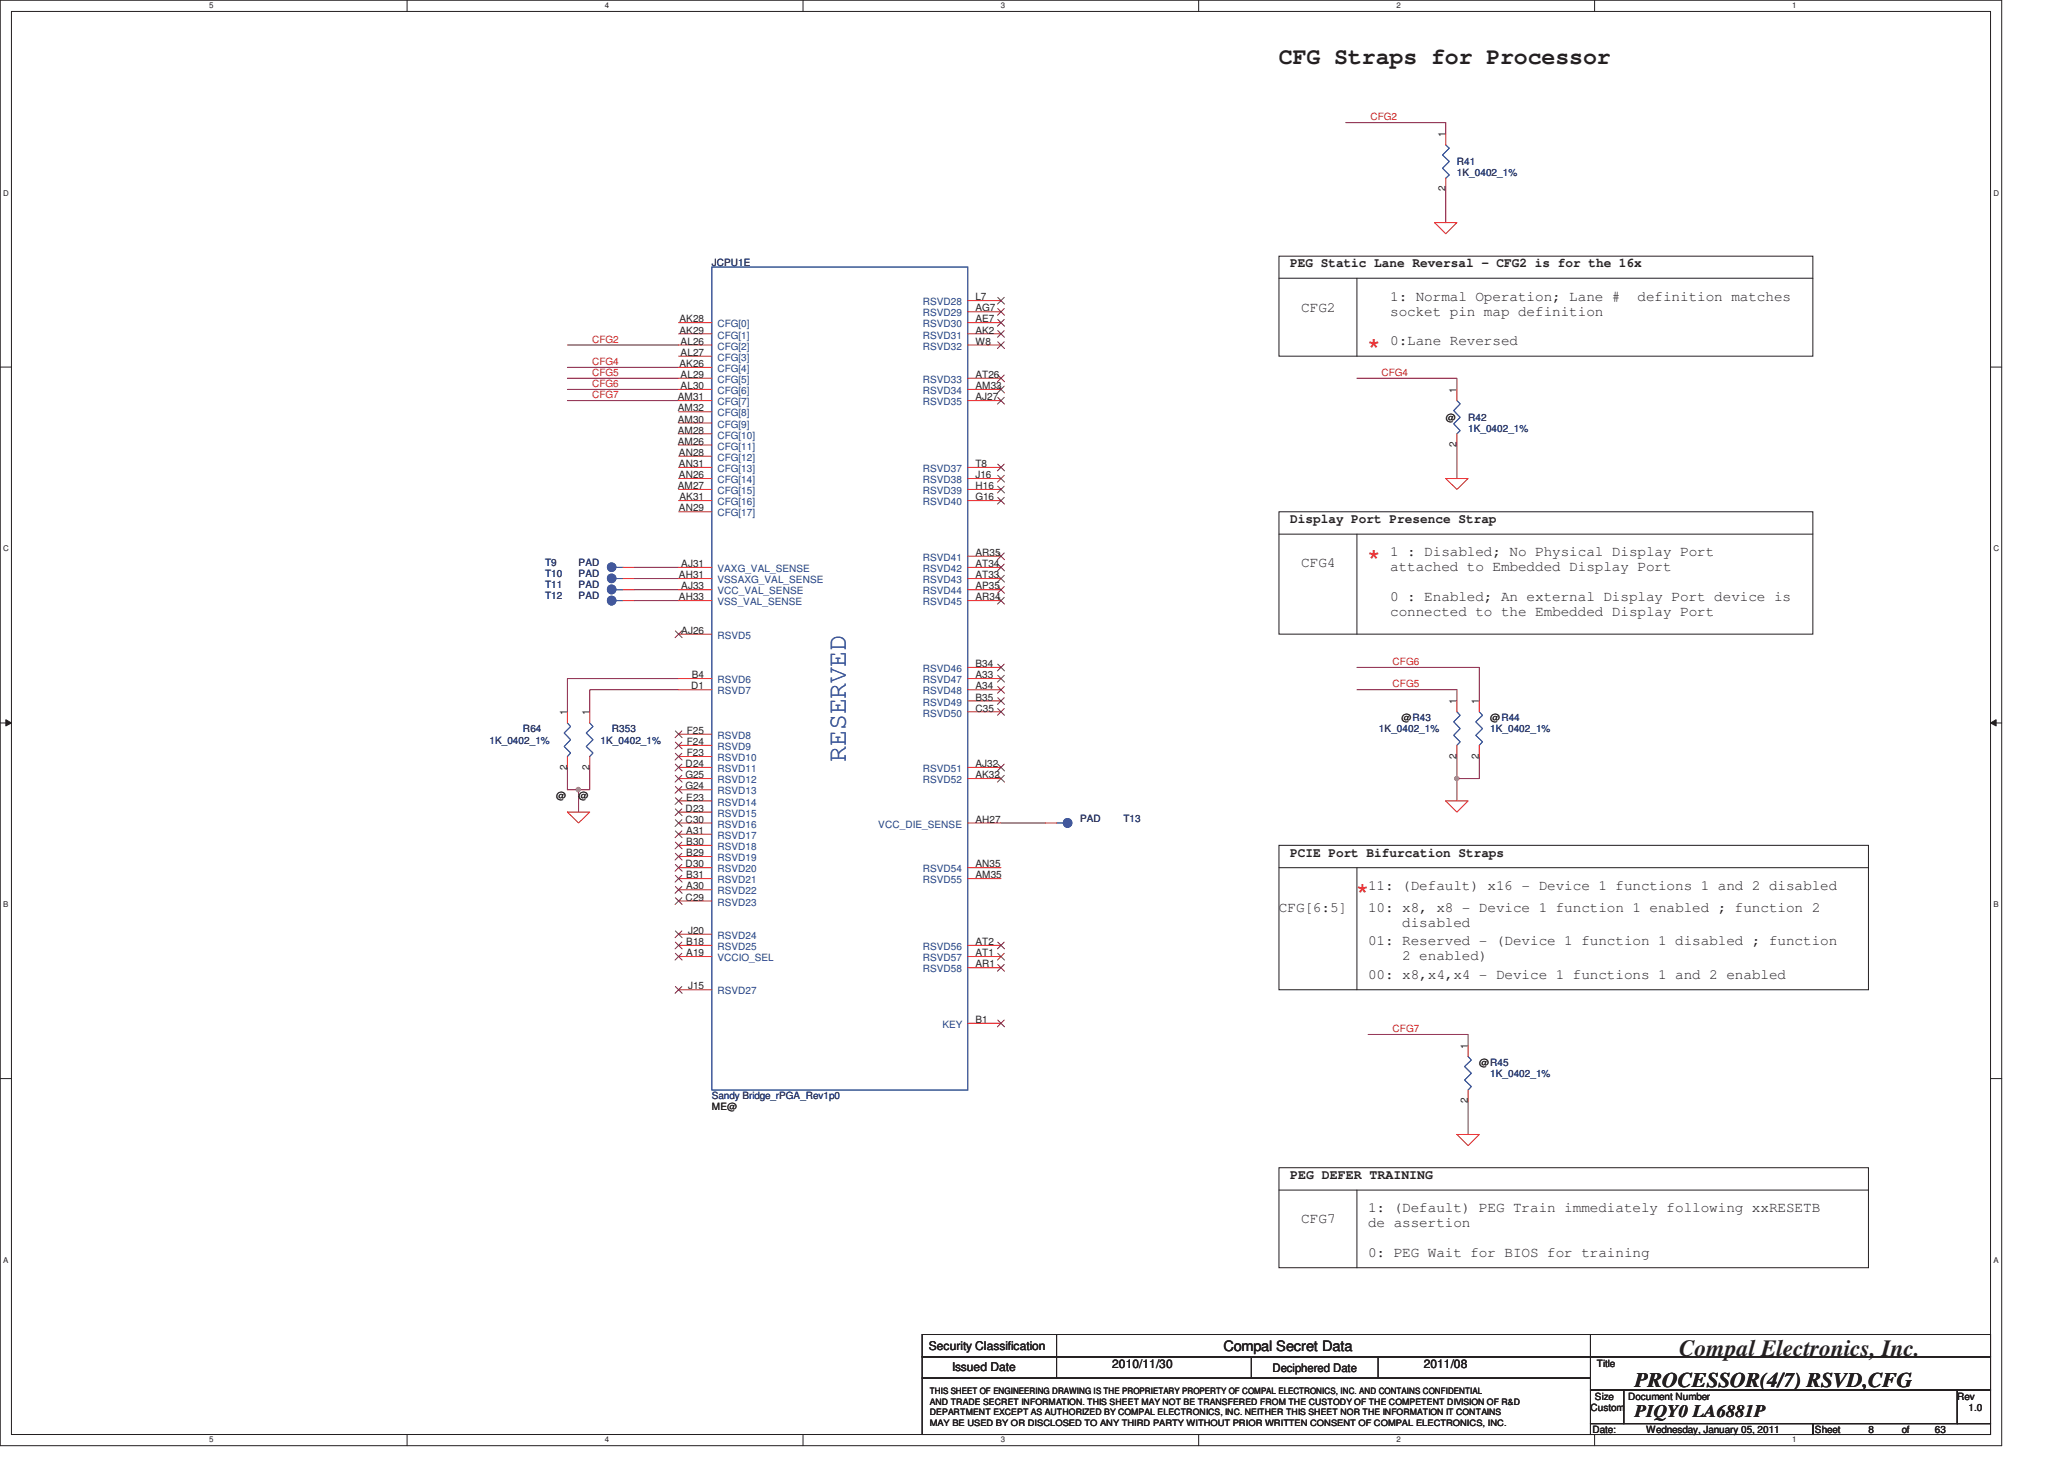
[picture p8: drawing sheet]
<svg xmlns="http://www.w3.org/2000/svg" width="297mm" height="210mm" viewBox="0 0 297 210" stroke-linecap="round" stroke-linejoin="round" font-family="sans-serif">
<defs><g id="words">
<g font-size="4.3" fill="#ed2024">
<text x="196.9" y="51.9">*</text>
<text x="196.9" y="82.3">*</text>
<text x="195.3" y="130.3">*</text>
</g>
<text font-size="3.8" fill="#3953a4" x="121.7" y="109.7" transform="rotate(-90 121.7 109.7)">RESERVED</text>
<g font-size="3.3" fill="#231f20">
<text x="184.1" y="9.2">CFG Straps for Processor</text>
<text x="241.7" y="195.1">Compal Electronics, Inc.</text>
</g>
<text font-size="3" fill="#231f20" x="235.3" y="199.6">PROCESSOR(4/7) RSVD,CFG</text>
<text font-size="2.5" fill="#231f20" x="235.3" y="204">PIQY0 LA6881P</text>
<g font-size="2.1" fill="#231f20">
<text x="187.3" y="44.9">CFG2</text>
<text x="200.1" y="43.3">1: Normal Operation; Lane #</text>
<text x="200.1" y="45.4">socket pin map definition</text>
<text x="235.7" y="43.3">definition matches</text>
<text x="200.1" y="49.7">0:Lane Reversed</text>
<text x="187.3" y="81.7">CFG4</text>
<text x="200.1" y="80">1 : Disabled; No Physical Display Port</text>
<text x="200.1" y="82.2">attached to Embedded Display Port</text>
<text x="200.1" y="86.5">0 : Enabled; An external Display Port device is</text>
<text x="200.1" y="88.6">connected to the Embedded Display Port</text>
<text x="184.1" y="131.3">CFG[6:5]</text>
<text x="196.9" y="131.3">10: x8, x8 - Device 1 function 1 enabled ; function 2</text>
<text x="196.9" y="128.1">11: (Default) x16 - Device 1 functions 1 and 2 disabled</text>
<text x="196.9" y="136.1">01: Reserved - (Device 1 function 1 disabled ; function</text>
<text x="201.8" y="133.4">disabled</text>
<text x="196.9" y="140.9">00: x8,x4,x4 - Device 1 functions 1 and 2 enabled</text>
<text x="201.8" y="138.2">2 enabled)</text>
<text x="187.3" y="176.1">CFG7</text>
<text x="196.9" y="174.5">1: (Default) PEG Train immediately following xxRESETB</text>
<text x="196.9" y="176.7">de assertion</text>
<text x="196.9" y="180.9">0: PEG Wait for BIOS for training</text>
<text x="176.1" y="194.5">Compal Secret Data</text>
</g>
<g font-size="1.9" fill="#231f20">
<text x="185.7" y="38.5">PEG Static Lane Reversal - CFG2 is for the 16x</text>
<text x="185.7" y="75.3">Display Port Presence Strap</text>
<text x="185.7" y="123.3">PCIE Port Bifurcation Straps</text>
<text x="185.7" y="169.7">PEG DEFER TRAINING</text>
</g>
<g font-size="1.7" fill="#231f20">
<text x="133.7" y="194.3">Security Classification</text>
<text x="137" y="197.4">Issued Date</text>
<text x="160.1" y="196.9">2010/11/30</text>
<text x="183.1" y="197.4">Deciphered Date</text>
<text x="204.9" y="196.9">2011/08</text>
</g>
<g font-size="1.4" fill="#ed2024">
<text x="197.2" y="17.3">CFG2</text>
<text x="85.2" y="49.3">CFG2</text>
<text x="85.2" y="52.5">CFG4</text>
<text x="85.2" y="55.7">CFG6</text>
<text x="85.2" y="57.3">CFG7</text>
<text x="85.2" y="54.1">CFG5</text>
<text x="198.8" y="54.1">CFG4</text>
<text x="200.4" y="95.7">CFG6</text>
<text x="200.4" y="98.9">CFG5</text>
<text x="200.4" y="148.5">CFG7</text>
</g>
<g font-size="1.4" fill="#231f20">
<text x="208" y="19.8" transform="rotate(-90 208 19.8)">1</text>
<text x="208" y="27.6" transform="rotate(-90 208 27.6)">2</text>
<text x="97.8" y="46.4">AK28</text>
<text x="140.4" y="46.4">AE7</text>
<text x="140.4" y="43.2">L7</text>
<text x="140.4" y="44.8">AG7</text>
<text x="97.8" y="48">AK29</text>
<text x="97.8" y="52.8">AK26</text>
<text x="98" y="49.6">AL26</text>
<text x="98" y="51.2">AL27</text>
<text x="140.4" y="48">AK2</text>
<text x="140.4" y="49.6">W8</text>
<text x="97.5" y="57.6">AM31</text>
<text x="97.5" y="59.2">AM32</text>
<text x="98" y="54.4">AL29</text>
<text x="98" y="56">AL30</text>
<text x="140.4" y="56">AM33</text>
<text x="140.4" y="57.6">AJ27</text>
<text x="140.4" y="54.4">AT26</text>
<text x="209.6" y="56.6" transform="rotate(-90 209.6 56.6)">1</text>
<text x="97.5" y="60.8">AM30</text>
<text x="97.5" y="62.4">AM28</text>
<text x="97.5" y="64">AM26</text>
<text x="97.7" y="65.6">AN28</text>
<text x="208.1" y="60.6">@</text>
<text x="209.6" y="64.3" transform="rotate(-90 209.6 64.3)">2</text>
<text x="97.5" y="70.4">AM27</text>
<text x="97.7" y="67.2">AN31</text>
<text x="97.7" y="68.8">AN26</text>
<text x="140.4" y="68.8">J16</text>
<text x="140.4" y="70.4">H16</text>
<text x="140.4" y="67.2">T8</text>
<text x="97.7" y="73.6">AN29</text>
<text x="97.8" y="72">AK31</text>
<text x="140.4" y="72">G16</text>
<text x="97.7" y="83.2">AH31</text>
<text x="98" y="81.6">AJ31</text>
<text x="140.4" y="81.6">AT34</text>
<text x="140.4" y="80">AR35</text>
<text x="140.4" y="83.2">AT33</text>
<text x="97.7" y="86.4">AH33</text>
<text x="98" y="84.8">AJ33</text>
<text x="140.4" y="86.4">AR34</text>
<text x="140.4" y="84.8">AP35</text>
<text x="98" y="91.2">AJ26</text>
<text x="99.5" y="99.2">D1</text>
<text x="99.6" y="97.6">B4</text>
<text x="140.4" y="96">B34</text>
<text x="140.4" y="97.6">A33</text>
<text x="140.4" y="99.2">A34</text>
<text x="140.4" y="100.8">B35</text>
<text x="209.6" y="101.3" transform="rotate(-90 209.6 101.3)">1</text>
<text x="212.8" y="101.3" transform="rotate(-90 212.8 101.3)">1</text>
<text x="81.6" y="103" transform="rotate(-90 81.6 103)">1</text>
<text x="84.8" y="103" transform="rotate(-90 84.8 103)">1</text>
<text x="98.8" y="105.6">F25</text>
<text x="98.8" y="107.2">F24</text>
<text x="140.4" y="102.4">C35</text>
<text x="201.7" y="103.8">@R43</text>
<text x="214.5" y="103.8">@R44</text>
<text x="81.6" y="110.8" transform="rotate(-90 81.6 110.8)">2</text>
<text x="84.8" y="110.8" transform="rotate(-90 84.8 110.8)">2</text>
<text x="98.6" y="112">G25</text>
<text x="98.6" y="113.6">G24</text>
<text x="98.7" y="110.4">D24</text>
<text x="98.8" y="108.8">F23</text>
<text x="140.4" y="110.4">AJ32</text>
<text x="140.4" y="112">AK32</text>
<text x="209.6" y="109.2" transform="rotate(-90 209.6 109.2)">2</text>
<text x="212.8" y="109.2" transform="rotate(-90 212.8 109.2)">2</text>
<text x="80" y="115">@</text>
<text x="83.3" y="115">@</text>
<text x="98.7" y="118.4">C30</text>
<text x="98.7" y="116.8">D23</text>
<text x="98.8" y="115.2">E23</text>
<text x="140.4" y="118.4">AH27</text>
<text x="98.7" y="124.8">D30</text>
<text x="98.8" y="120">A31</text>
<text x="98.8" y="121.6">B30</text>
<text x="98.8" y="123.2">B29</text>
<text x="140.4" y="124.8">AN35</text>
<text x="98.7" y="129.6">C29</text>
<text x="98.8" y="128">A30</text>
<text x="98.8" y="126.4">B31</text>
<text x="140.4" y="126.4">AM35</text>
<text x="98.8" y="136">B18</text>
<text x="98.8" y="137.6">A19</text>
<text x="99" y="134.4">J20</text>
<text x="140.4" y="136">AT2</text>
<text x="140.4" y="137.6">AT1</text>
<text x="99" y="142.4">J15</text>
<text x="140.4" y="139.2">AR1</text>
<text x="140.4" y="147.2">B1</text>
<text x="211.2" y="151" transform="rotate(-90 211.2 151)">1</text>
<text x="212.9" y="153.4">@R45</text>
<text x="102.4" y="159.8">ME@</text>
<text x="211.2" y="158.8" transform="rotate(-90 211.2 158.8)">2</text>
<text x="229.8" y="196.8">Title</text>
<text x="228.9" y="203">Custom</text>
<text x="229.5" y="201.4">Size</text>
<text x="234.3" y="201.4">Document Number</text>
<text x="281.7" y="201.4">Rev</text>
<text x="283.3" y="203">1.0</text>
<text x="229.2" y="206.2">Date:</text>
<text x="236.9" y="206.2">Wednesday, January 05, 2011</text>
<text x="261.2" y="206.2">Sheet</text>
<text x="268.9" y="206.2">8</text>
<text x="273.7" y="206.2">of</text>
<text x="278.5" y="206.2">63</text>
</g>
<g font-size="1.4" fill="#282973">
<text x="209.7" y="23.8">R41</text>
<text x="209.7" y="25.4">1K_0402_1%</text>
<text x="102.4" y="38.2">JCPU1E</text>
<text x="211.3" y="60.6">R42</text>
<text x="211.3" y="62.2">1K_0402_1%</text>
<text x="78.4" y="83">T10</text>
<text x="78.4" y="81.4">T9</text>
<text x="83.3" y="83">PAD</text>
<text x="83.3" y="81.4">PAD</text>
<text x="78.4" y="84.6">T11</text>
<text x="78.4" y="86.2">T12</text>
<text x="83.3" y="84.6">PAD</text>
<text x="83.3" y="86.2">PAD</text>
<text x="70.4" y="107">1K_0402_1%</text>
<text x="75.3" y="105.4">R64</text>
<text x="86.4" y="107">1K_0402_1%</text>
<text x="88" y="105.4">R353</text>
<text x="198.5" y="105.4">1K_0402_1%</text>
<text x="214.5" y="105.4">1K_0402_1%</text>
<text x="155.4" y="118.2">PAD</text>
<text x="161.7" y="118.2">T13</text>
<text x="214.5" y="155">1K_0402_1%</text>
<text x="102.4" y="158.2">Sandy Bridge_rPGA_Rev1p0</text>
</g>
<g font-size="1.4" fill="#1d437e">
<text x="103.2" y="47.1">CFG[0]</text>
<text x="132.8" y="47.1">RSVD30</text>
<text x="132.8" y="43.9">RSVD28</text>
<text x="132.8" y="45.5">RSVD29</text>
<text x="103.2" y="48.7">CFG[1]</text>
<text x="103.2" y="50.3">CFG[2]</text>
<text x="103.2" y="51.9">CFG[3]</text>
<text x="103.2" y="53.5">CFG[4]</text>
<text x="132.8" y="48.7">RSVD31</text>
<text x="132.8" y="50.3">RSVD32</text>
<text x="103.2" y="55.1">CFG[5]</text>
<text x="103.2" y="56.7">CFG[6]</text>
<text x="103.2" y="58.3">CFG[7]</text>
<text x="103.2" y="59.9">CFG[8]</text>
<text x="132.8" y="56.7">RSVD34</text>
<text x="132.8" y="58.3">RSVD35</text>
<text x="132.8" y="55.1">RSVD33</text>
<text x="103.2" y="61.5">CFG[9]</text>
<text x="103.2" y="63.1">CFG[10]</text>
<text x="103.2" y="64.7">CFG[11]</text>
<text x="103.2" y="66.3">CFG[12]</text>
<text x="103.2" y="67.9">CFG[13]</text>
<text x="103.2" y="69.6">CFG[14]</text>
<text x="103.2" y="71.1">CFG[15]</text>
<text x="132.8" y="69.6">RSVD38</text>
<text x="132.8" y="71.1">RSVD39</text>
<text x="132.8" y="67.9">RSVD37</text>
<text x="103.2" y="72.7">CFG[16]</text>
<text x="103.2" y="74.3">CFG[17]</text>
<text x="132.8" y="72.7">RSVD40</text>
<text x="103.2" y="82.3">VAXG_VAL_SENSE</text>
<text x="103.2" y="83.9">VSSAXG_VAL_SENSE</text>
<text x="132.8" y="82.3">RSVD42</text>
<text x="132.8" y="80.7">RSVD41</text>
<text x="132.8" y="83.9">RSVD43</text>
<text x="103.2" y="85.6">VCC_VAL_SENSE</text>
<text x="103.2" y="87.1">VSS_VAL_SENSE</text>
<text x="132.8" y="87.1">RSVD45</text>
<text x="132.8" y="85.6">RSVD44</text>
<text x="103.2" y="91.9">RSVD5</text>
<text x="103.2" y="98.3">RSVD6</text>
<text x="103.2" y="99.9">RSVD7</text>
<text x="132.8" y="96.7">RSVD46</text>
<text x="132.8" y="98.3">RSVD47</text>
<text x="132.8" y="99.9">RSVD48</text>
<text x="132.8" y="101.6">RSVD49</text>
<text x="103.2" y="106.3">RSVD8</text>
<text x="103.2" y="107.9">RSVD9</text>
<text x="132.8" y="103.1">RSVD50</text>
<text x="103.2" y="111.1">RSVD11</text>
<text x="103.2" y="112.7">RSVD12</text>
<text x="103.2" y="109.6">RSVD10</text>
<text x="132.8" y="111.1">RSVD51</text>
<text x="132.8" y="112.7">RSVD52</text>
<text x="103.2" y="119.1">RSVD16</text>
<text x="103.2" y="117.6">RSVD15</text>
<text x="103.2" y="114.3">RSVD13</text>
<text x="103.2" y="115.9">RSVD14</text>
<text x="126.4" y="119.1">VCC_DIE_SENSE</text>
<text x="103.2" y="120.7">RSVD17</text>
<text x="103.2" y="122.3">RSVD18</text>
<text x="103.2" y="125.6">RSVD20</text>
<text x="103.2" y="123.9">RSVD19</text>
<text x="132.8" y="125.6">RSVD54</text>
<text x="103.2" y="128.7">RSVD22</text>
<text x="103.2" y="127.1">RSVD21</text>
<text x="103.2" y="130.3">RSVD23</text>
<text x="132.8" y="127.1">RSVD55</text>
<text x="103.2" y="135.1">RSVD24</text>
<text x="103.2" y="136.7">RSVD25</text>
<text x="132.8" y="136.7">RSVD56</text>
<text x="103.2" y="143.1">RSVD27</text>
<text x="103.2" y="138.3">VCCIO_SEL</text>
<text x="132.8" y="138.3">RSVD57</text>
<text x="132.8" y="140">RSVD58</text>
<text x="135.6" y="148">KEY</text>
</g>
<g font-size="1.3" fill="#231f20">
<text x="133.8" y="203.7">DEPARTMENT EXCEPT AS AUTHORIZED BY COMPAL ELECTRONICS, INC. NEITHER THIS SHEET NOR THE INFORMATION IT CONTAINS</text>
<text x="133.8" y="200.6">THIS SHEET OF ENGINEERING DRAWING IS THE PROPRIETARY PROPERTY OF COMPAL ELECTRONICS, INC. AND CONTAINS CONFIDENTIAL</text>
<text x="133.8" y="202.1">AND TRADE SECRET INFORMATION. THIS SHEET MAY NOT BE TRANSFERED FROM THE CUSTODY OF THE COMPETENT DIVISION OF R&amp;D</text>
<text x="133.8" y="205.2">MAY BE USED BY OR DISCLOSED TO ANY THIRD PARTY WITHOUT PRIOR WRITTEN CONSENT OF COMPAL ELECTRONICS, INC.</text>
</g>
<g font-size="1.1" fill="#231f20">
<text x="30.1" y="1.2">5</text>
<text x="87" y="1.2">4</text>
<text x="144" y="1.2">3</text>
<text x="201" y="1.2">2</text>
<text x="257.9" y="1.2">1</text>
<text x=".5" y="28.2">D</text>
<text x="286.9" y="28.2">D</text>
<text x=".5" y="79.4">C</text>
<text x="286.9" y="79.4">C</text>
<text x=".5" y="130.6">B</text>
<text x="286.9" y="130.6">B</text>
<text x=".5" y="181.8">A</text>
<text x="286.9" y="181.8">A</text>
<text x="30.1" y="207.6">5</text>
<text x="87" y="207.6">4</text>
<text x="144" y="207.6">3</text>
<text x="201" y="207.6">2</text>
<text x="257.9" y="207.6">1</text>
</g>
</g></defs>
<path d="M0 0h288.1v208.1h-288.1zM1.6 1.6h284.9v204.9h-284.9z" fill="none" stroke="#231f20" stroke-width=".14"/>
<g fill="#fff">
<path d="M30.1 .2h.6v1.2h-.6z"/>
<path d="M30.1 206.6h.6v1.2h-.6z"/>
</g>
<path d="M58.6 0v1.6M58.6 206.5v1.6" fill="none" stroke="#231f20" stroke-width=".14"/>
<g fill="#fff">
<path d="M87 .2h.6v1.2h-.6z"/>
<path d="M87 206.6h.6v1.2h-.6z"/>
</g>
<path d="M115.6 0v1.6M115.6 206.5v1.6" fill="none" stroke="#231f20" stroke-width=".14"/>
<g fill="#fff">
<path d="M144 .2h.6v1.2h-.6z"/>
<path d="M144 206.6h.6v1.2h-.6z"/>
</g>
<path d="M172.5 0v1.6M172.5 206.5v1.6" fill="none" stroke="#231f20" stroke-width=".14"/>
<g fill="#fff">
<path d="M201 .2h.5v1.2h-.5z"/>
<path d="M201 206.6h.5v1.2h-.5z"/>
</g>
<path d="M229.5 0v1.6M229.5 206.5v1.6" fill="none" stroke="#231f20" stroke-width=".14"/>
<g fill="#fff">
<path d="M257.9 .2h.6v1.2h-.6z"/>
<path d="M257.9 206.6h.6v1.2h-.6z"/>
<path d="M.5 27.2h.7v1.2h-.7z"/>
<path d="M286.9 27.2h.8v1.2h-.8z"/>
<path d="M.5 78.4h.7v1.2h-.7z"/>
<path d="M286.9 78.4h.8v1.2h-.8z"/>
</g>
<path d="M0 52.8h1.6M286.5 52.8h1.6" fill="none" stroke="#231f20" stroke-width=".14"/>
<g fill="#fff">
<path d="M.5 129.6h.7v1.2h-.7z"/>
<path d="M286.9 129.6h.7v1.2h-.7z"/>
</g>
<path d="M0 104.1h1.6M286.5 104.1h1.6" fill="none" stroke="#231f20" stroke-width=".14"/>
<path d="M.8 103.6l.8 .5-.8 .4z" fill="#231f20"/>
<path d="M.8 103.6l.8 .5-.8 .4z" fill="none" stroke="#231f20" stroke-width=".14"/>
<path d="M286.5 104.1l.8-.5v.9z" fill="#231f20"/>
<path d="M286.5 104.1l.8-.5v.9z" fill="none" stroke="#231f20" stroke-width=".14"/>
<g fill="#fff">
<path d="M.5 180.8h.7v1.2h-.7z"/>
<path d="M286.9 180.8h.7v1.2h-.7z"/>
</g>
<path d="M0 155.2h1.6M286.5 155.2h1.6" fill="none" stroke="#231f20" stroke-width=".14"/>
<path d="M195.3 54.4h14.4v1.6M209.7 64v4.9M195.3 96.1h17.6v4.8M209.7 108.9v3.2M209.7 112.1v3.2M212.9 108.9v3.2h-3.2" fill="none" stroke="#7f1442" stroke-width=".14"/>
<circle cx="209.7" cy="112" r=".31" fill="#b9529f"/>
<circle cx="209.7" cy="112" r=".31" fill="none" stroke="#b9529f" stroke-width=".14"/>
<g fill="none" stroke="#7f1442" stroke-width=".14">
<path d="M193.7 17.6h14.4v1.7M208.1 27.3v4.7M81.7 54.4h16M81.7 49.7h16M81.7 52.9h16M81.7 56h16M81.7 57.7h16M91.3 81.7h6.4M91.3 83.3h6.4M91.3 84.9h6.4M91.3 86.4h6.4M97.7 97.7h-16v4.7"/>
<path d="M97.7 99.3h-12.8v3.1M195.3 99.3h14.4v1.6M81.7 110.4v3.3M84.9 110.4v3.3h-1.6v3.2M144.1 118.4h6.3M196.9 148.9h14.4v1.5M211.3 158.4v4.9"/>
</g>
<circle cx="83.2" cy="113.6" r=".31" fill="#b9529f"/>
<circle cx="83.2" cy="113.6" r=".31" fill="none" stroke="#b9529f" stroke-width=".14"/>
<path d="M81.7 113.7h1.6" fill="none" stroke="#7f1442" stroke-width=".14"/>
<path d="M206.5 32h3.2l-1.6 1.7zM208.1 68.9h3.2l-1.6 1.5zM81.7 116.9h3.2l-1.6 1.5zM208.1 115.3h3.2l-1.6 1.6zM211.3 150.4v1.7M211.3 156.9v1.6M209.7 163.3h3.2l-1.6 1.6z" fill="none" stroke="#ed2024" stroke-width=".14"/>
<g fill="none" stroke="#231f20" stroke-width=".14">
<path d="M184.1 36.9h76.8v14.4h-76.8zM184.1 40h76.8M195.3 40v11.3M184.1 73.7h76.8v17.6h-76.8zM184.1 76.9h76.8M195.3 76.9v14.4M184.1 121.7h84.8v20.7h-84.8zM184.1 124.9h84.8M195.3 124.9v17.5M184.1 168.1h84.8v14.4h-84.8zM184.1 171.3h84.8M195.3 171.3v11.2"/>
<path d="M132.7 192.1h96.2v3.2h-96.2zM132.7 195.3h96.2v3h-96.2zM132.7 198.3h96.2v8.2h-96.2zM152.1 192.1v6.2M180.1 195.3v3M198.3 195.3v3M228.9 192.1h57.6v3.2h-57.6zM228.9 195.3h57.6v4.8h-57.6zM228.9 200.1h4.8v4.8h-4.8zM228.9 204.9h32v1.6h-32zM233.7 200.1h48v4.8h-48zM260.9 204.9h25.6v1.6h-25.6z"/>
<path d="M281.7 200.1h4.8v4.8h-4.8z"/>
</g>
<path d="M211.3 152.1l.4 .5-.9 .9 .9 1-.9 .9 .9 1-.4 .5" fill="none" stroke="#3953a4" stroke-width=".14"/>
<circle cx="88" cy="83.2" r=".62" fill="#3953a4"/>
<g fill="none" stroke="#3953a4" stroke-width=".14">
<path d="M88.7 83.3h1"/>
<circle cx="88" cy="83.2" r=".62"/>
</g>
<circle cx="88" cy="83.2" r=".62" fill="#3953a4"/>
<g fill="none" stroke="#3953a4" stroke-width=".14">
<path d="M102.4 38.4h36.9v118.5h-36.9zM208.1 20.9l.5 .4-1 1 1 .9-1 1 1 1-.5 .5M209.7 57.7l.4 .4-.9 1 .9 1-.9 .9 .9 1-.4 .4M88.7 83.3h1M84.9 104.1l.4 .5-.9 .9 .9 1-.9 .9 .9 1-.4 .5M209.7 102.4l.4 .6-.9 .9 .9 1-.9 .9 .9 1-.4 .5"/>
<circle cx="88" cy="83.2" r=".62"/>
</g>
<g fill="none" stroke="#ed2024" stroke-width=".14">
<path d="M208.1 19.3v1.6M208.1 25.7v1.6M97.7 46.4h4.7M97.7 48h4.7M97.7 49.7h4.7M97.7 51.3h4.7M97.7 52.9h4.7M97.7 54.4h4.7M97.7 56h4.7M97.7 57.7h4.7M97.7 59.3h4.7M139.3 46.4h4.8"/>
<path d="M139.3 48h4.8M139.3 49.7h4.8M139.3 54.4h4.8M139.3 56h4.8M139.3 57.7h4.8M139.3 43.3h4.8M139.3 44.9h4.8M209.7 56v1.7M97.7 60.9h4.7M97.7 62.4h4.7M97.7 64h4.7M97.7 65.7h4.7"/>
<path d="M97.7 67.3h4.7M97.7 68.9h4.7M97.7 70.4h4.7M97.7 72h4.7M97.7 73.7h4.7M139.3 67.3h4.8M139.3 68.9h4.8M139.3 70.4h4.8M139.3 72h4.8M209.7 62.4v1.6M89.7 83.3h1.6M97.7 83.3h4.7"/>
<path d="M97.7 81.7h4.7M97.7 86.4h4.7M97.7 97.7h4.7M97.7 99.3h4.7M97.7 84.9h4.7M97.7 91.3h4.7M139.3 83.3h4.8M139.3 81.7h4.8M139.3 80h4.8M139.3 86.4h4.8M139.3 96.1h4.8M139.3 97.7h4.8"/>
<path d="M139.3 99.3h4.8M139.3 84.9h4.8M84.9 102.4v1.7M84.9 108.9v1.5M97.7 110.4h4.7M97.7 112.1h4.7M97.7 118.4h4.7M97.7 116.9h4.7M97.7 105.7h4.7M97.7 107.3h4.7M97.7 113.7h4.7M97.7 115.3h4.7"/>
<path d="M97.7 108.9h4.7M139.3 100.9h4.8M139.3 102.4h4.8M139.3 110.4h4.8M139.3 112.1h4.8M139.3 118.4h4.8M209.7 100.9v1.5M209.7 107.3v1.6M97.7 136.1h4.7M97.7 137.7h4.7M97.7 120.1h4.7M97.7 121.7h4.7"/>
<path d="M97.7 124.9h4.7M97.7 123.3h4.7M97.7 128.1h4.7M97.7 126.4h4.7M97.7 129.7h4.7M97.7 134.4h4.7M139.3 136.1h4.8M139.3 137.7h4.8M139.3 139.3h4.8M139.3 124.9h4.8M139.3 126.4h4.8M97.7 142.4h4.7"/>
<path d="M139.3 147.3h4.8"/>
</g>
<g fill="none" stroke="#7f421c" stroke-width=".14">
<path d="M143.6 55.6l1 1M143.6 57.2l1 1M143.6 46l1 .9M143.6 47.6l1 1M143.6 42.8l1 1M143.6 44.4l1 1M143.6 49.2l1 1M143.6 54l1 .9M144.5 55.6l-1 1M144.5 57.2l-1 1M144.5 46l-1 .9M144.5 47.6l-1 1"/>
<path d="M144.5 42.8l-1 1M144.5 44.4l-1 1M144.5 49.2l-1 1M144.5 54l-1 .9M143.6 68.4l1 1M143.6 70l1 .9M143.6 71.6l1 1M143.6 79.6l1 1M143.6 66.8l1 1M144.5 68.4l-1 1M144.5 70l-1 .9M144.5 71.6l-1 1"/>
<path d="M144.5 79.6l-1 1M144.5 66.8l-1 1M97.2 90.8l1 1M98.1 90.8l-.9 1M143.6 81.2l1 1M143.6 82.8l1 1M143.6 86l1 .9M143.6 95.6l1 1M143.6 97.2l1 1M143.6 98.8l1 1M143.6 84.4l1 1M144.5 81.2l-1 1"/>
<path d="M144.5 82.8l-1 1M144.5 86l-1 .9M144.5 95.6l-1 1M144.5 97.2l-1 1M144.5 98.8l-1 1M144.5 84.4l-1 1M97.2 118l1 1M97.2 116.4l1 1M97.2 119.6l1 1M97.2 105.2l1 1M97.2 106.8l1 1M97.2 110l1 1"/>
<path d="M97.2 111.6l1 1M97.2 113.2l1 1M97.2 114.8l1 1M97.2 108.4l1 1M98.1 114.8l-.9 1M98.1 116.4l-.9 1M98.1 118l-.9 1M98.1 119.6l-.9 1M98.1 113.2l-.9 1M98.1 105.2l-.9 1M98.1 106.8l-.9 1M98.1 110l-.9 1"/>
<path d="M98.1 111.6l-.9 1M98.1 108.4l-.9 1M143.6 100.4l1 1M143.6 102l1 1M143.6 110l1 1M143.6 111.6l1 1M144.5 100.4l-1 1M144.5 102l-1 1M144.5 110l-1 1M144.5 111.6l-1 1M97.2 121.2l1 1M97.2 124.4l1 1"/>
<path d="M97.2 122.8l1 1M97.2 127.6l1 1M97.2 126l1 1M97.2 129.2l1 1M97.2 134l1 1M97.2 135.6l1 1M97.2 137.2l1 1M98.1 127.6l-.9 1M98.1 129.2l-.9 1M98.1 121.2l-.9 1M98.1 124.4l-.9 1M98.1 122.8l-.9 1"/>
<path d="M98.1 126l-.9 1M98.1 134l-.9 1M98.1 135.6l-.9 1M98.1 137.2l-.9 1M143.6 135.6l1 1M143.6 137.2l1 1M143.6 138.8l1 1M144.5 135.6l-1 1M144.5 137.2l-1 1M144.5 138.8l-1 1M97.2 142l1 1M98.1 142l-.9 1"/>
<path d="M143.6 146.8l1 1M144.5 146.8l-1 1"/>
</g>
<circle cx="88" cy="84.8" r=".63" fill="#3953a4"/>
<g fill="none" stroke="#3953a4" stroke-width=".14">
<path d="M88.7 84.9h1"/>
<circle cx="88" cy="84.8" r=".63"/>
</g>
<circle cx="88" cy="84.8" r=".63" fill="#3953a4"/>
<g fill="none" stroke="#3953a4" stroke-width=".14">
<path d="M88.7 84.9h1"/>
<circle cx="88" cy="84.8" r=".63"/>
</g>
<path d="M89.7 84.9h1.6" fill="none" stroke="#ed2024" stroke-width=".14"/>
<circle cx="88" cy="86.4" r=".63" fill="#3953a4"/>
<g fill="none" stroke="#3953a4" stroke-width=".14">
<path d="M88.7 86.4h1"/>
<circle cx="88" cy="86.4" r=".63"/>
</g>
<circle cx="88" cy="86.4" r=".63" fill="#3953a4"/>
<g fill="none" stroke="#3953a4" stroke-width=".14">
<path d="M88.7 86.4h1M81.7 104.1l.4 .5-.9 .9 .9 1-.9 .9 .9 1-.4 .5"/>
<circle cx="88" cy="86.4" r=".63"/>
</g>
<path d="M89.7 86.4h1.6M81.7 102.4v1.7M81.7 108.9v1.5" fill="none" stroke="#ed2024" stroke-width=".14"/>
<circle cx="153.6" cy="118.4" r=".63" fill="#3953a4"/>
<g fill="none" stroke="#3953a4" stroke-width=".14">
<path d="M152.1 118.4h.9"/>
<circle cx="153.6" cy="118.4" r=".63"/>
</g>
<circle cx="153.6" cy="118.4" r=".63" fill="#3953a4"/>
<g fill="none" stroke="#3953a4" stroke-width=".14">
<path d="M152.1 118.4h.9M212.9 102.4l.5 .6-1 .9 1 1-1 .9 1 1-.5 .5"/>
<circle cx="153.6" cy="118.4" r=".63"/>
</g>
<path d="M150.4 118.4h1.7M212.9 100.9v1.5M212.9 107.3v1.6" fill="none" stroke="#ed2024" stroke-width=".14"/>
<circle cx="88" cy="81.6" r=".62" fill="#3953a4"/>
<g fill="none" stroke="#3953a4" stroke-width=".14">
<path d="M88.7 81.7h1"/>
<circle cx="88" cy="81.6" r=".62"/>
</g>
<circle cx="88" cy="81.6" r=".62" fill="#3953a4"/>
<g fill="none" stroke="#3953a4" stroke-width=".14">
<path d="M88.7 81.7h1"/>
<circle cx="88" cy="81.6" r=".62"/>
</g>
<path d="M89.7 81.7h1.6" fill="none" stroke="#ed2024" stroke-width=".14"/>
<circle cx="209.7" cy="112" r=".31" fill="#b9529f"/>
<circle cx="209.7" cy="112" r=".31" fill="none" stroke="#b9529f" stroke-width=".14"/>
<circle cx="83.2" cy="113.6" r=".31" fill="#b9529f"/>
<circle cx="83.2" cy="113.6" r=".31" fill="none" stroke="#b9529f" stroke-width=".14"/>
<use href="#words"/>
</svg>
